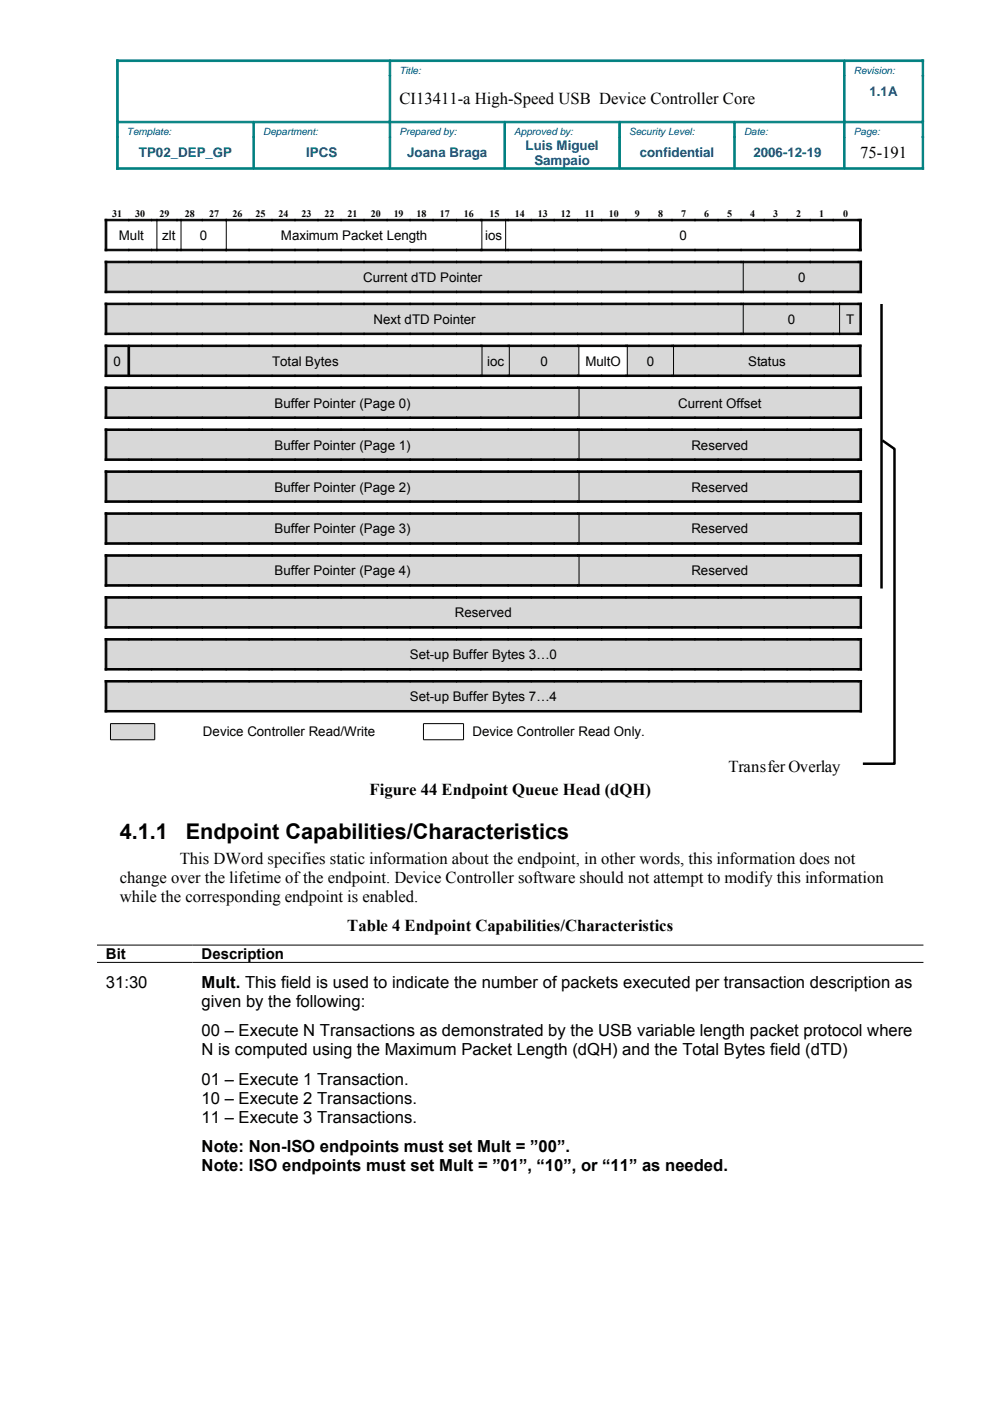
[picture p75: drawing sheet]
<svg xmlns="http://www.w3.org/2000/svg" width="210mm" height="297mm" viewBox="0 0 210 297" stroke-linecap="round" stroke-linejoin="round" font-family="sans-serif">
<defs><g id="words">
<g font-size="4.6">
<text x="25.4" y="177.8">4.1.1</text>
<text x="39.4" y="177.8">Endpoint Capabilities/Characteristics</text>
</g>
<g font-size="3.5">
<text x="84.7" y="22.2">CI13411-a High-Speed USB Device Controller Core</text>
<text x="182.4" y="33.5">75-191</text>
<text x="154.5" y="163.7">Transfer Overlay</text>
<text x="78.4" y="168.5">Figure 44 Endpoint Queue Head (dQH)</text>
<text x="38.1" y="183.1">This DWord specifies static information about the endpoint, in other words, this information does not</text>
<text x="25.4" y="187.2">change over the lifetime ofthe endpoint. Device Controller software should not attempt to modify this information</text>
<text x="25.4" y="191.3">while the corresponding endpoint is enabled.</text>
<text x="73.6" y="197.5">Table 4 Endpoint Capabilities/Characteristics</text>
<text x="22.5" y="209.5">31:30</text>
<text x="42.8" y="209.5">Mult. This field is used to indicate the number of packets executed per transaction description as</text>
<text x="42.8" y="213.5">given by the following:</text>
<text x="42.8" y="219.7">00 – Execute N Transactions as demonstrated by the USB variable length packet protocol where</text>
<text x="42.8" y="223.8">N is computed using the Maximum Packet Length (dQH) and the Total Bytes field (dTD)</text>
<text x="42.8" y="229.9">01 – Execute 1 Transaction.</text>
<text x="42.8" y="234">10 – Execute 2 Transactions.</text>
<text x="42.8" y="238.1">11 – Execute 3 Transactions.</text>
<text x="42.8" y="244.2">Note: Non-ISO endpoints must set Mult = ”00”.</text>
<text x="42.8" y="248.3">Note: ISO endpoints must set Mult = ”01”, “10”, or “11” as needed.</text>
</g>
<g font-size="3.2">
<text x="22.5" y="203.4">Bit</text>
<text x="42.8" y="203.4">Description</text>
</g>
<g font-size="2.8" fill="#004186">
<text x="184.4" y="20.3">1.1A</text>
<text x="29.5" y="33.3">TP02_DEP_GP</text>
<text x="64.9" y="33.3">IPCS</text>
<text x="86.4" y="33.3">Joana Braga</text>
<text x="111.4" y="31.7">Luis Miguel</text>
<text x="113.3" y="35">Sampaio</text>
<text x="135.6" y="33.3">confidential</text>
<text x="159.7" y="33.3">2006-12-19</text>
</g>
<g font-size="2.8">
<text x="25.2" y="50.9">Mult</text>
<text x="34.4" y="50.9">zlt</text>
<text x="42.4" y="50.9">0</text>
<text x="59.5" y="50.9">Maximum Packet Length</text>
<text x="102.9" y="50.9">ios</text>
<text x="144" y="50.9">0</text>
<text x="77" y="59.8">Current dTD Pointer</text>
<text x="169.3" y="59.8">0</text>
<text x="79.2" y="68.7">Next dTD Pointer</text>
<text x="167" y="68.7">0</text>
<text x="179.4" y="68.7">T</text>
<text x="24.1" y="77.5">0</text>
<text x="57.7" y="77.5">Total Bytes</text>
<text x="103.3" y="77.5">ioc</text>
<text x="114.6" y="77.5">0</text>
<text x="124.1" y="77.5">MultO</text>
<text x="137.1" y="77.5">0</text>
<text x="158.6" y="77.5">Status</text>
<text x="58.2" y="86.4">Buffer Pointer (Page 0)</text>
<text x="143.8" y="86.4">Current Offset</text>
<text x="58.2" y="95.3">Buffer Pointer (Page 1)</text>
<text x="146.6" y="95.3">Reserved</text>
<text x="58.2" y="104.2">Buffer Pointer (Page 2)</text>
<text x="146.6" y="104.2">Reserved</text>
<text x="58.2" y="113.1">Buffer Pointer (Page 3)</text>
<text x="146.6" y="113.1">Reserved</text>
<text x="58.2" y="122">Buffer Pointer (Page 4)</text>
<text x="146.6" y="122">Reserved</text>
<text x="96.4" y="130.9">Reserved</text>
<text x="86.9" y="139.8">Set-up Buffer Bytes 3…0</text>
<text x="86.9" y="148.7">Set-up Buffer Bytes 7…4</text>
<text x="43" y="156.1">Device Controller Read/Write</text>
<text x="100.2" y="156.1">Device Controller Read Only.</text>
</g>
<g font-size="2.1" fill="#004186">
<text x="84.7" y="15.6">Title:</text>
<text x="181" y="15.6">Revision:</text>
<text x="26.9" y="28.6">Template:</text>
<text x="55.8" y="28.6">Department:</text>
<text x="84.7" y="28.6">Prepared by:</text>
<text x="109" y="28.6">Approved by:</text>
<text x="133.4" y="28.6">Security Level:</text>
<text x="157.8" y="28.6">Date:</text>
<text x="181" y="28.6">Page:</text>
</g>
<g font-size="2.1">
<text x="23.8" y="46">31</text>
<text x="28.7" y="46">30</text>
<text x="33.8" y="46">29</text>
<text x="39.2" y="46">28</text>
<text x="44.4" y="46">27</text>
<text x="49.3" y="46">26</text>
<text x="54.2" y="46">25</text>
<text x="59.1" y="46">24</text>
<text x="63.9" y="46">23</text>
<text x="68.8" y="46">22</text>
<text x="73.7" y="46">21</text>
<text x="78.6" y="46">20</text>
<text x="83.5" y="46">19</text>
<text x="88.3" y="46">18</text>
<text x="93.2" y="46">17</text>
<text x="98.3" y="46">16</text>
<text x="103.8" y="46">15</text>
<text x="109.1" y="46">14</text>
<text x="114" y="46">13</text>
<text x="118.9" y="46">12</text>
<text x="124" y="46">11</text>
<text x="129.1" y="46">10</text>
<text x="134.6" y="46">9</text>
<text x="139.5" y="46">8</text>
<text x="144.4" y="46">7</text>
<text x="149.3" y="46">6</text>
<text x="154.2" y="46">5</text>
<text x="159.1" y="46">4</text>
<text x="163.9" y="46">3</text>
<text x="168.8" y="46">2</text>
<text x="173.7" y="46">1</text>
<text x="178.8" y="46">0</text>
</g>
</g></defs>
<g fill="#d8d8d8">
<path d="M22.5 55.4h135.1v6.3h-135.1z" fill-rule="evenodd"/>
<path d="M157.6 55.4h24.9v6.3h-24.9z" fill-rule="evenodd"/>
</g>
<path d="M182.5 55.4h11.4v6.3h-11.4z" fill-rule="evenodd" fill="#fff"/>
<g fill="#d8d8d8">
<path d="M22.5 64.3h135.1v6.3h-135.1z" fill-rule="evenodd"/>
<path d="M157.6 64.3h20.4v6.3h-20.4z" fill-rule="evenodd"/>
<path d="M178 64.3h4.5v6.3h-4.5z" fill-rule="evenodd"/>
</g>
<path d="M182.5 64.3h11.4v6.3h-11.4z" fill-rule="evenodd" fill="#fff"/>
<g fill="#d8d8d8">
<path d="M22.5 73.2h4.8v6.3h-4.8z" fill-rule="evenodd"/>
<path d="M27.3 73.2h74.9v6.3h-74.9z" fill-rule="evenodd"/>
<path d="M102.2 73.2h5.8v6.3h-5.8z" fill-rule="evenodd"/>
<path d="M108 73.2h14.7v6.3h-14.7z" fill-rule="evenodd"/>
</g>
<path d="M122.7 73.2h10.3v6.3h-10.3z" fill-rule="evenodd" fill="#fff"/>
<g fill="#d8d8d8">
<path d="M133 73.2h9.8v6.3h-9.8z" fill-rule="evenodd"/>
<path d="M142.8 73.2h39.6v6.3h-39.6z" fill-rule="evenodd"/>
</g>
<path d="M182.4 73.2h11.5v6.3h-11.5z" fill-rule="evenodd" fill="#fff"/>
<g fill="#d8d8d8">
<path d="M22.5 82.1h100.3v6.3h-100.3z" fill-rule="evenodd"/>
<path d="M122.8 82.1h59.7v6.3h-59.7z" fill-rule="evenodd"/>
</g>
<path d="M182.5 82.1h11.4v6.3h-11.4z" fill-rule="evenodd" fill="#fff"/>
<g fill="#d8d8d8">
<path d="M22.5 90.9h100.3v6.4h-100.3z" fill-rule="evenodd"/>
<path d="M122.8 90.9h59.7v6.4h-59.7z" fill-rule="evenodd"/>
</g>
<path d="M182.5 90.9h11.4v6.4h-11.4z" fill-rule="evenodd" fill="#fff"/>
<g fill="#d8d8d8">
<path d="M22.5 99.8h100.3v6.4h-100.3z" fill-rule="evenodd"/>
<path d="M122.8 99.8h59.7v6.4h-59.7z" fill-rule="evenodd"/>
</g>
<path d="M182.5 99.8h11.4v6.4h-11.4z" fill-rule="evenodd" fill="#fff"/>
<g fill="#d8d8d8">
<path d="M22.5 108.7h100.3v6.4h-100.3z" fill-rule="evenodd"/>
<path d="M122.8 108.7h59.7v6.4h-59.7z" fill-rule="evenodd"/>
</g>
<path d="M182.5 108.7h11.4v6.4h-11.4z" fill-rule="evenodd" fill="#fff"/>
<g fill="#d8d8d8">
<path d="M22.5 117.6h100.3v6.4h-100.3z" fill-rule="evenodd"/>
<path d="M122.8 117.6h59.7v6.4h-59.7z" fill-rule="evenodd"/>
</g>
<path d="M182.5 117.6h11.4v6.4h-11.4z" fill-rule="evenodd" fill="#fff"/>
<path d="M22.5 126.5h160v6.4h-160z" fill-rule="evenodd" fill="#d8d8d8"/>
<path d="M182.5 126.5h11.4v6.4h-11.4z" fill-rule="evenodd" fill="#fff"/>
<path d="M22.5 135.4h160v6.3h-160z" fill-rule="evenodd" fill="#d8d8d8"/>
<path d="M182.5 135.4h11.4v6.3h-11.4z" fill-rule="evenodd" fill="#fff"/>
<path d="M22.5 144.3h160v6.3h-160z" fill-rule="evenodd" fill="#d8d8d8"/>
<path d="M182.5 144.3h11.4v6.3h-11.4z" fill-rule="evenodd" fill="#fff"/>
<path d="M23.4 153.4h9.4v3.4h-9.4z" fill-rule="evenodd" fill="#d8d8d8"/>
<g fill="#008080" stroke="#008080" stroke-width=".21">
<path d="M179 12.7h16.8v.4h-16.8z" fill-rule="evenodd"/>
<path d="M24.7 12.7h58v.4h-58z" fill-rule="evenodd"/>
<path d="M82.7 12.7h96.3v.4h-96.3z" fill-rule="evenodd"/>
<path d="M179 25.7h16.5v.3h-16.5z" fill-rule="evenodd"/>
<path d="M53.8 25.7h28.9v.3h-28.9z" fill-rule="evenodd"/>
<path d="M155.7 25.7h23.3v.3h-23.3z" fill-rule="evenodd"/>
<path d="M25.1 25.7h28.7v.3h-28.7z" fill-rule="evenodd"/>
<path d="M82.7 25.7h24.3v.3h-24.3z" fill-rule="evenodd"/>
<path d="M107 25.7h24.4v.3h-24.4z" fill-rule="evenodd"/>
<path d="M131.4 25.7h24.3v.3h-24.3z" fill-rule="evenodd"/>
<path d="M179 35.6h16.8v.3h-16.8z" fill-rule="evenodd"/>
<path d="M24.7 35.6h29.1v.3h-29.1z" fill-rule="evenodd"/>
<path d="M53.8 35.6h28.9v.3h-28.9z" fill-rule="evenodd"/>
<path d="M82.7 35.6h24.3v.3h-24.3z" fill-rule="evenodd"/>
<path d="M107 35.6h24.4v.3h-24.4z" fill-rule="evenodd"/>
<path d="M131.4 35.6h24.3v.3h-24.3z" fill-rule="evenodd"/>
<path d="M155.7 35.6h23.3v.3h-23.3z" fill-rule="evenodd"/>
<path d="M24.7 29.1h.4v6.8h-.4z" fill-rule="evenodd"/>
<path d="M24.7 12.7h.4v13h-.4z" fill-rule="evenodd"/>
<path d="M24.7 25.7h.4v3.4h-.4z" fill-rule="evenodd"/>
<path d="M53.6 26.1h.3v3h-.3z" fill-rule="evenodd"/>
<path d="M53.6 29.1h.3v6.4h-.3z" fill-rule="evenodd"/>
<path d="M82.5 16.1h.3v9.6h-.3z" fill-rule="evenodd"/>
<path d="M82.5 13.1h.3v3h-.3z" fill-rule="evenodd"/>
<path d="M82.5 25.7h.3v3.4h-.3z" fill-rule="evenodd"/>
<path d="M82.5 29.1h.3v6.4h-.3z" fill-rule="evenodd"/>
<path d="M106.9 26.1h.3v3h-.3z" fill-rule="evenodd"/>
<path d="M106.9 29.1h.3v6.4h-.3z" fill-rule="evenodd"/>
<path d="M131.2 26.1h.4v3h-.4z" fill-rule="evenodd"/>
<path d="M131.2 29.1h.4v6.4h-.4z" fill-rule="evenodd"/>
<path d="M155.6 26.1h.3v3h-.3z" fill-rule="evenodd"/>
<path d="M155.6 29.1h.3v6.4h-.3z" fill-rule="evenodd"/>
<path d="M178.9 13.1h.3v3h-.3z" fill-rule="evenodd"/>
<path d="M178.9 16.1h.3v9.6h-.3z" fill-rule="evenodd"/>
<path d="M178.9 25.7h.3v3.4h-.3z" fill-rule="evenodd"/>
<path d="M178.9 29.1h.3v6.4h-.3z" fill-rule="evenodd"/>
<path d="M195.5 29.1h.3v6.8h-.3z" fill-rule="evenodd"/>
<path d="M195.5 16.1h.3v9.6h-.3z" fill-rule="evenodd"/>
<path d="M195.5 12.7h.3v3.4h-.3z" fill-rule="evenodd"/>
<path d="M195.5 25.7h.3v3.4h-.3z" fill-rule="evenodd"/>
</g>
<g fill="#000" stroke="#000" stroke-width=".21">
<path d="M22.3 46.5h5v.3h-5z" fill-rule="evenodd"/>
<path d="M22.3 52.8h5v.4h-5z" fill-rule="evenodd"/>
<path d="M22.3 55.4h5v.3h-5z" fill-rule="evenodd"/>
<path d="M22.3 46.5h.3v6.7h-.3z" fill-rule="evenodd"/>
<path d="M22.3 55.4h.3v6.7h-.3z" fill-rule="evenodd"/>
<path d="M27.3 46.5h4.8v.3h-4.8z" fill-rule="evenodd"/>
<path d="M27.3 52.8h4.8v.4h-4.8z" fill-rule="evenodd"/>
<path d="M27.3 55.4h4.8v.3h-4.8z" fill-rule="evenodd"/>
<path d="M32.1 46.5h1.2v.3h-1.2z" fill-rule="evenodd"/>
<path d="M32.1 52.8h1.2v.4h-1.2z" fill-rule="evenodd"/>
<path d="M32.1 55.4h5.4v.3h-5.4z" fill-rule="evenodd"/>
<path d="M33.3 46.5h4.2v.3h-4.2z" fill-rule="evenodd"/>
<path d="M33.3 52.8h4.2v.4h-4.2z" fill-rule="evenodd"/>
<path d="M37.5 46.5h.9v.3h-.9z" fill-rule="evenodd"/>
<path d="M37.5 52.8h.9v.4h-.9z" fill-rule="evenodd"/>
<path d="M37.5 55.4h5.4v.3h-5.4z" fill-rule="evenodd"/>
<path d="M38.4 46.5h4.5v.3h-4.5z" fill-rule="evenodd"/>
<path d="M38.4 52.8h4.5v.4h-4.5z" fill-rule="evenodd"/>
<path d="M42.9 46.5h5v.3h-5z" fill-rule="evenodd"/>
<path d="M42.9 52.8h5v.4h-5z" fill-rule="evenodd"/>
<path d="M42.9 55.4h5v.3h-5z" fill-rule="evenodd"/>
<path d="M47.9 46.5l.1 .3z" fill-rule="evenodd"/>
<path d="M47.9 52.8l.1 .4z" fill-rule="evenodd"/>
<path d="M47.9 55.4h4.9v.3h-4.9z" fill-rule="evenodd"/>
<path d="M48 46.5h4.8v.3h-4.8z" fill-rule="evenodd"/>
<path d="M48 52.8h4.8v.4h-4.8z" fill-rule="evenodd"/>
<path d="M52.8 46.5h4.9v.3h-4.9z" fill-rule="evenodd"/>
<path d="M52.8 52.8h4.9v.4h-4.9z" fill-rule="evenodd"/>
<path d="M52.8 55.4h4.9v.3h-4.9z" fill-rule="evenodd"/>
<path d="M57.7 46.5h4.8v.3h-4.8z" fill-rule="evenodd"/>
<path d="M57.7 52.8h4.8v.4h-4.8z" fill-rule="evenodd"/>
<path d="M57.7 55.4h4.8v.3h-4.8z" fill-rule="evenodd"/>
<path d="M62.5 46.5h4.9v.3h-4.9z" fill-rule="evenodd"/>
<path d="M62.5 52.8h4.9v.4h-4.9z" fill-rule="evenodd"/>
<path d="M62.5 55.4h4.9v.3h-4.9z" fill-rule="evenodd"/>
<path d="M67.4 46.5h4.9v.3h-4.9z" fill-rule="evenodd"/>
<path d="M67.4 52.8h4.9v.4h-4.9z" fill-rule="evenodd"/>
<path d="M67.4 55.4h4.9v.3h-4.9z" fill-rule="evenodd"/>
<path d="M72.3 46.5h4.9v.3h-4.9z" fill-rule="evenodd"/>
<path d="M72.3 52.8h4.9v.4h-4.9z" fill-rule="evenodd"/>
<path d="M72.3 55.4h4.9v.3h-4.9z" fill-rule="evenodd"/>
<path d="M77.2 46.5h4.9v.3h-4.9z" fill-rule="evenodd"/>
<path d="M77.2 52.8h4.9v.4h-4.9z" fill-rule="evenodd"/>
<path d="M77.2 55.4h4.9v.3h-4.9z" fill-rule="evenodd"/>
<path d="M82.1 46.5h4.9v.3h-4.9z" fill-rule="evenodd"/>
<path d="M82.1 52.8h4.9v.4h-4.9z" fill-rule="evenodd"/>
<path d="M82.1 55.4h4.9v.3h-4.9z" fill-rule="evenodd"/>
<path d="M87 46.5h4.8v.3h-4.8z" fill-rule="evenodd"/>
<path d="M87 52.8h4.8v.4h-4.8z" fill-rule="evenodd"/>
<path d="M87 55.4h4.8v.3h-4.8z" fill-rule="evenodd"/>
<path d="M91.8 46.5h5v.3h-5z" fill-rule="evenodd"/>
<path d="M91.8 52.8h5v.4h-5z" fill-rule="evenodd"/>
<path d="M91.8 55.4h5v.3h-5z" fill-rule="evenodd"/>
<path d="M96.8 46.5h5.2v.3h-5.2z" fill-rule="evenodd"/>
<path d="M96.8 52.8h5.2v.4h-5.2z" fill-rule="evenodd"/>
<path d="M96.8 55.4h5.2v.3h-5.2z" fill-rule="evenodd"/>
<path d="M102 46.5h.2v.3h-.2z" fill-rule="evenodd"/>
<path d="M102 52.8h.2v.4h-.2z" fill-rule="evenodd"/>
<path d="M102 55.4h5.7v.3h-5.7z" fill-rule="evenodd"/>
<path d="M102.2 46.5h5v.3h-5z" fill-rule="evenodd"/>
<path d="M102.2 52.8h5v.4h-5z" fill-rule="evenodd"/>
<path d="M107.2 46.5h.5v.3h-.5z" fill-rule="evenodd"/>
<path d="M107.2 52.8h.5v.4h-.5z" fill-rule="evenodd"/>
<path d="M107.7 46.5h4.9v.3h-4.9z" fill-rule="evenodd"/>
<path d="M107.7 52.8h4.9v.4h-4.9z" fill-rule="evenodd"/>
<path d="M107.7 55.4h4.9v.3h-4.9z" fill-rule="evenodd"/>
<path d="M112.6 46.5h4.9v.3h-4.9z" fill-rule="evenodd"/>
<path d="M112.6 52.8h4.9v.4h-4.9z" fill-rule="evenodd"/>
<path d="M112.6 55.4h4.9v.3h-4.9z" fill-rule="evenodd"/>
<path d="M117.5 46.5h4.9v.3h-4.9z" fill-rule="evenodd"/>
<path d="M117.5 52.8h4.9v.4h-4.9z" fill-rule="evenodd"/>
<path d="M117.5 55.4h4.9v.3h-4.9z" fill-rule="evenodd"/>
<path d="M122.4 46.5h5.2v.3h-5.2z" fill-rule="evenodd"/>
<path d="M122.4 52.8h5.2v.4h-5.2z" fill-rule="evenodd"/>
<path d="M122.4 55.4h5.2v.3h-5.2z" fill-rule="evenodd"/>
<path d="M127.6 46.5h5.1v.3h-5.1z" fill-rule="evenodd"/>
<path d="M127.6 52.8h5.1v.4h-5.1z" fill-rule="evenodd"/>
<path d="M127.6 55.4h5.1v.3h-5.1z" fill-rule="evenodd"/>
<path d="M132.7 46.5h4.9v.3h-4.9z" fill-rule="evenodd"/>
<path d="M132.7 52.8h4.9v.4h-4.9z" fill-rule="evenodd"/>
<path d="M132.7 55.4h4.9v.3h-4.9z" fill-rule="evenodd"/>
<path d="M137.6 46.5h4.9v.3h-4.9z" fill-rule="evenodd"/>
<path d="M137.6 52.8h4.9v.4h-4.9z" fill-rule="evenodd"/>
<path d="M137.6 55.4h4.9v.3h-4.9z" fill-rule="evenodd"/>
<path d="M142.5 46.5h4.9v.3h-4.9z" fill-rule="evenodd"/>
<path d="M142.5 52.8h4.9v.4h-4.9z" fill-rule="evenodd"/>
<path d="M142.5 55.4h4.9v.3h-4.9z" fill-rule="evenodd"/>
<path d="M147.4 46.5h4.9v.3h-4.9z" fill-rule="evenodd"/>
<path d="M147.4 52.8h4.9v.4h-4.9z" fill-rule="evenodd"/>
<path d="M147.4 55.4h4.9v.3h-4.9z" fill-rule="evenodd"/>
<path d="M152.3 46.5h4.8v.3h-4.8z" fill-rule="evenodd"/>
<path d="M152.3 52.8h4.8v.4h-4.8z" fill-rule="evenodd"/>
<path d="M152.3 55.4h4.8v.3h-4.8z" fill-rule="evenodd"/>
<path d="M157.1 46.5h4.9v.3h-4.9z" fill-rule="evenodd"/>
<path d="M157.1 52.8h4.9v.4h-4.9z" fill-rule="evenodd"/>
<path d="M157.1 55.4h.5v.3h-.5z" fill-rule="evenodd"/>
<path d="M157.6 55.4h4.4v.3h-4.4z" fill-rule="evenodd"/>
<path d="M162 46.5h4.9v.3h-4.9z" fill-rule="evenodd"/>
<path d="M162 52.8h4.9v.4h-4.9z" fill-rule="evenodd"/>
<path d="M162 55.4h4.9v.3h-4.9z" fill-rule="evenodd"/>
<path d="M166.9 46.5h4.9v.3h-4.9z" fill-rule="evenodd"/>
<path d="M166.9 52.8h4.9v.4h-4.9z" fill-rule="evenodd"/>
<path d="M166.9 55.4h4.9v.3h-4.9z" fill-rule="evenodd"/>
<path d="M171.8 46.5h4.9v.3h-4.9z" fill-rule="evenodd"/>
<path d="M171.8 52.8h4.9v.4h-4.9z" fill-rule="evenodd"/>
<path d="M171.8 55.4h4.9v.3h-4.9z" fill-rule="evenodd"/>
<path d="M176.7 46.5h5.3v.3h-5.3z" fill-rule="evenodd"/>
<path d="M176.7 52.8h5.3v.4h-5.3z" fill-rule="evenodd"/>
<path d="M176.7 55.4h5.3v.3h-5.3z" fill-rule="evenodd"/>
<path d="M182 46.5h.6v.3h-.6z" fill-rule="evenodd"/>
<path d="M182 52.8h.6v.4h-.6z" fill-rule="evenodd"/>
<path d="M182 55.4h.7v.3h-.7z" fill-rule="evenodd"/>
<path d="M182.2 46.5h.4v6.7h-.4z" fill-rule="evenodd"/>
<path d="M182.3 55.4h.4v6.7h-.4z" fill-rule="evenodd"/>
<path d="M22.3 61.7h5v.4h-5z" fill-rule="evenodd"/>
<path d="M22.3 64.3h5v.3h-5z" fill-rule="evenodd"/>
<path d="M22.3 70.6h5v.3h-5z" fill-rule="evenodd"/>
<path d="M22.3 73.2h5v.3h-5z" fill-rule="evenodd"/>
<path d="M22.3 79.5h5v.3h-5z" fill-rule="evenodd"/>
<path d="M22.3 64.3h.3v6.6h-.3z" fill-rule="evenodd"/>
<path d="M22.3 73.2h.3v6.6h-.3z" fill-rule="evenodd"/>
<path d="M27.1 73.5h.4v6h-.4z" fill-rule="evenodd"/>
<path d="M27.3 61.7h4.8v.4h-4.8z" fill-rule="evenodd"/>
<path d="M27.3 64.3h4.8v.3h-4.8z" fill-rule="evenodd"/>
<path d="M27.3 70.6h4.8v.3h-4.8z" fill-rule="evenodd"/>
<path d="M27.3 73.2h4.8v.3h-4.8z" fill-rule="evenodd"/>
<path d="M27.3 79.5h4.8v.3h-4.8z" fill-rule="evenodd"/>
<path d="M32.1 61.7h5.4v.4h-5.4z" fill-rule="evenodd"/>
<path d="M32.1 64.3h5.4v.3h-5.4z" fill-rule="evenodd"/>
<path d="M32.1 70.6h5.4v.3h-5.4z" fill-rule="evenodd"/>
<path d="M32.1 73.2h5.4v.3h-5.4z" fill-rule="evenodd"/>
<path d="M32.1 79.5h5.4v.3h-5.4z" fill-rule="evenodd"/>
<path d="M37.5 61.7h5.4v.4h-5.4z" fill-rule="evenodd"/>
<path d="M37.5 64.3h5.4v.3h-5.4z" fill-rule="evenodd"/>
<path d="M37.5 70.6h5.4v.3h-5.4z" fill-rule="evenodd"/>
<path d="M37.5 73.2h5.4v.3h-5.4z" fill-rule="evenodd"/>
<path d="M37.5 79.5h5.4v.3h-5.4z" fill-rule="evenodd"/>
<path d="M42.9 61.7h5v.4h-5z" fill-rule="evenodd"/>
<path d="M42.9 64.3h5v.3h-5z" fill-rule="evenodd"/>
<path d="M42.9 70.6h5v.3h-5z" fill-rule="evenodd"/>
<path d="M42.9 73.2h5v.3h-5z" fill-rule="evenodd"/>
<path d="M42.9 79.5h5v.3h-5z" fill-rule="evenodd"/>
<path d="M47.9 61.7h4.9v.4h-4.9z" fill-rule="evenodd"/>
<path d="M47.9 64.3h4.9v.3h-4.9z" fill-rule="evenodd"/>
<path d="M47.9 70.6h4.9v.3h-4.9z" fill-rule="evenodd"/>
<path d="M47.9 73.2h4.9v.3h-4.9z" fill-rule="evenodd"/>
<path d="M47.9 79.5h4.9v.3h-4.9z" fill-rule="evenodd"/>
<path d="M52.8 61.7h4.9v.4h-4.9z" fill-rule="evenodd"/>
<path d="M52.8 64.3h4.9v.3h-4.9z" fill-rule="evenodd"/>
<path d="M52.8 70.6h4.9v.3h-4.9z" fill-rule="evenodd"/>
<path d="M52.8 73.2h4.9v.3h-4.9z" fill-rule="evenodd"/>
<path d="M52.8 79.5h4.9v.3h-4.9z" fill-rule="evenodd"/>
<path d="M57.7 61.7h4.8v.4h-4.8z" fill-rule="evenodd"/>
<path d="M57.7 64.3h4.8v.3h-4.8z" fill-rule="evenodd"/>
<path d="M57.7 70.6h4.8v.3h-4.8z" fill-rule="evenodd"/>
<path d="M57.7 73.2h4.8v.3h-4.8z" fill-rule="evenodd"/>
<path d="M57.7 79.5h4.8v.3h-4.8z" fill-rule="evenodd"/>
<path d="M62.5 61.7h4.9v.4h-4.9z" fill-rule="evenodd"/>
<path d="M62.5 64.3h4.9v.3h-4.9z" fill-rule="evenodd"/>
<path d="M62.5 70.6h4.9v.3h-4.9z" fill-rule="evenodd"/>
<path d="M62.5 73.2h4.9v.3h-4.9z" fill-rule="evenodd"/>
<path d="M62.5 79.5h4.9v.3h-4.9z" fill-rule="evenodd"/>
<path d="M67.4 61.7h4.9v.4h-4.9z" fill-rule="evenodd"/>
<path d="M67.4 64.3h4.9v.3h-4.9z" fill-rule="evenodd"/>
<path d="M67.4 70.6h4.9v.3h-4.9z" fill-rule="evenodd"/>
<path d="M67.4 73.2h4.9v.3h-4.9z" fill-rule="evenodd"/>
<path d="M67.4 79.5h4.9v.3h-4.9z" fill-rule="evenodd"/>
<path d="M72.3 61.7h4.9v.4h-4.9z" fill-rule="evenodd"/>
<path d="M72.3 64.3h4.9v.3h-4.9z" fill-rule="evenodd"/>
<path d="M72.3 70.6h4.9v.3h-4.9z" fill-rule="evenodd"/>
<path d="M72.3 73.2h4.9v.3h-4.9z" fill-rule="evenodd"/>
<path d="M72.3 79.5h4.9v.3h-4.9z" fill-rule="evenodd"/>
<path d="M77.2 61.7h4.9v.4h-4.9z" fill-rule="evenodd"/>
<path d="M77.2 64.3h4.9v.3h-4.9z" fill-rule="evenodd"/>
<path d="M77.2 70.6h4.9v.3h-4.9z" fill-rule="evenodd"/>
<path d="M77.2 73.2h4.9v.3h-4.9z" fill-rule="evenodd"/>
<path d="M77.2 79.5h4.9v.3h-4.9z" fill-rule="evenodd"/>
<path d="M82.1 61.7h4.9v.4h-4.9z" fill-rule="evenodd"/>
<path d="M82.1 64.3h4.9v.3h-4.9z" fill-rule="evenodd"/>
<path d="M82.1 70.6h4.9v.3h-4.9z" fill-rule="evenodd"/>
<path d="M82.1 73.2h4.9v.3h-4.9z" fill-rule="evenodd"/>
<path d="M82.1 79.5h4.9v.3h-4.9z" fill-rule="evenodd"/>
<path d="M87 61.7h4.8v.4h-4.8z" fill-rule="evenodd"/>
<path d="M87 64.3h4.8v.3h-4.8z" fill-rule="evenodd"/>
<path d="M87 70.6h4.8v.3h-4.8z" fill-rule="evenodd"/>
<path d="M87 73.2h4.8v.3h-4.8z" fill-rule="evenodd"/>
<path d="M87 79.5h4.8v.3h-4.8z" fill-rule="evenodd"/>
<path d="M91.8 61.7h5v.4h-5z" fill-rule="evenodd"/>
<path d="M91.8 64.3h5v.3h-5z" fill-rule="evenodd"/>
<path d="M91.8 70.6h5v.3h-5z" fill-rule="evenodd"/>
<path d="M91.8 73.2h5v.3h-5z" fill-rule="evenodd"/>
<path d="M91.8 79.5h5v.3h-5z" fill-rule="evenodd"/>
<path d="M96.8 61.7h5.2v.4h-5.2z" fill-rule="evenodd"/>
<path d="M96.8 64.3h5.2v.3h-5.2z" fill-rule="evenodd"/>
<path d="M96.8 70.6h5.2v.3h-5.2z" fill-rule="evenodd"/>
<path d="M96.8 73.2h5.2v.3h-5.2z" fill-rule="evenodd"/>
<path d="M96.8 79.5h5.2v.3h-5.2z" fill-rule="evenodd"/>
<path d="M102 61.7h5.7v.4h-5.7z" fill-rule="evenodd"/>
<path d="M102 64.3h5.7v.3h-5.7z" fill-rule="evenodd"/>
<path d="M102 70.6h5.7v.3h-5.7z" fill-rule="evenodd"/>
<path d="M102 73.2h.2v.3h-.2z" fill-rule="evenodd"/>
<path d="M102 79.5h.2v.3h-.2z" fill-rule="evenodd"/>
<path d="M102.2 73.2h5.5v.3h-5.5z" fill-rule="evenodd"/>
<path d="M102.2 79.5h5.5v.3h-5.5z" fill-rule="evenodd"/>
<path d="M107.7 61.7h4.9v.4h-4.9z" fill-rule="evenodd"/>
<path d="M107.7 64.3h4.9v.3h-4.9z" fill-rule="evenodd"/>
<path d="M107.7 70.6h4.9v.3h-4.9z" fill-rule="evenodd"/>
<path d="M107.7 73.2h.3v.3h-.3z" fill-rule="evenodd"/>
<path d="M107.7 79.5h.3v.3h-.3z" fill-rule="evenodd"/>
<path d="M108 73.2h4.6v.3h-4.6z" fill-rule="evenodd"/>
<path d="M108 79.5h4.6v.3h-4.6z" fill-rule="evenodd"/>
<path d="M112.6 61.7h4.9v.4h-4.9z" fill-rule="evenodd"/>
<path d="M112.6 64.3h4.9v.3h-4.9z" fill-rule="evenodd"/>
<path d="M112.6 70.6h4.9v.3h-4.9z" fill-rule="evenodd"/>
<path d="M112.6 73.2h4.9v.3h-4.9z" fill-rule="evenodd"/>
<path d="M112.6 79.5h4.9v.3h-4.9z" fill-rule="evenodd"/>
<path d="M117.5 61.7h4.9v.4h-4.9z" fill-rule="evenodd"/>
<path d="M117.5 64.3h4.9v.3h-4.9z" fill-rule="evenodd"/>
<path d="M117.5 70.6h4.9v.3h-4.9z" fill-rule="evenodd"/>
<path d="M117.5 73.2h4.9v.3h-4.9z" fill-rule="evenodd"/>
<path d="M117.5 79.5h4.9v.3h-4.9z" fill-rule="evenodd"/>
<path d="M122.4 61.7h5.2v.4h-5.2z" fill-rule="evenodd"/>
<path d="M122.4 64.3h5.2v.3h-5.2z" fill-rule="evenodd"/>
<path d="M122.4 70.6h5.2v.3h-5.2z" fill-rule="evenodd"/>
<path d="M122.4 73.2h.3v.3h-.3z" fill-rule="evenodd"/>
<path d="M122.4 79.5h.3v.3h-.3z" fill-rule="evenodd"/>
<path d="M122.7 73.2h4.9v.3h-4.9z" fill-rule="evenodd"/>
<path d="M122.7 79.5h4.9v.3h-4.9z" fill-rule="evenodd"/>
<path d="M127.6 61.7h5.1v.4h-5.1z" fill-rule="evenodd"/>
<path d="M127.6 64.3h5.1v.3h-5.1z" fill-rule="evenodd"/>
<path d="M127.6 70.6h5.1v.3h-5.1z" fill-rule="evenodd"/>
<path d="M127.6 73.2h5.1v.3h-5.1z" fill-rule="evenodd"/>
<path d="M127.6 79.5h5.1v.3h-5.1z" fill-rule="evenodd"/>
<path d="M132.7 61.7h4.9v.4h-4.9z" fill-rule="evenodd"/>
<path d="M132.7 64.3h4.9v.3h-4.9z" fill-rule="evenodd"/>
<path d="M132.7 70.6h4.9v.3h-4.9z" fill-rule="evenodd"/>
<path d="M132.7 73.2h.3v.3h-.3z" fill-rule="evenodd"/>
<path d="M132.7 79.5h.3v.3h-.3z" fill-rule="evenodd"/>
<path d="M133 73.2h4.6v.3h-4.6z" fill-rule="evenodd"/>
<path d="M133 79.5h4.6v.3h-4.6z" fill-rule="evenodd"/>
<path d="M137.6 61.7h4.9v.4h-4.9z" fill-rule="evenodd"/>
<path d="M137.6 64.3h4.9v.3h-4.9z" fill-rule="evenodd"/>
<path d="M137.6 70.6h4.9v.3h-4.9z" fill-rule="evenodd"/>
<path d="M137.6 73.2h4.9v.3h-4.9z" fill-rule="evenodd"/>
<path d="M137.6 79.5h4.9v.3h-4.9z" fill-rule="evenodd"/>
<path d="M142.5 61.7h4.9v.4h-4.9z" fill-rule="evenodd"/>
<path d="M142.5 64.3h4.9v.3h-4.9z" fill-rule="evenodd"/>
<path d="M142.5 70.6h4.9v.3h-4.9z" fill-rule="evenodd"/>
<path d="M142.5 73.2h.3v.3h-.3z" fill-rule="evenodd"/>
<path d="M142.5 79.5h.3v.3h-.3z" fill-rule="evenodd"/>
<path d="M142.8 73.2h4.6v.3h-4.6z" fill-rule="evenodd"/>
<path d="M142.8 79.5h4.6v.3h-4.6z" fill-rule="evenodd"/>
<path d="M147.4 61.7h4.9v.4h-4.9z" fill-rule="evenodd"/>
<path d="M147.4 64.3h4.9v.3h-4.9z" fill-rule="evenodd"/>
<path d="M147.4 70.6h4.9v.3h-4.9z" fill-rule="evenodd"/>
<path d="M147.4 73.2h4.9v.3h-4.9z" fill-rule="evenodd"/>
<path d="M147.4 79.5h4.9v.3h-4.9z" fill-rule="evenodd"/>
<path d="M152.3 61.7h4.8v.4h-4.8z" fill-rule="evenodd"/>
<path d="M152.3 64.3h4.8v.3h-4.8z" fill-rule="evenodd"/>
<path d="M152.3 70.6h4.8v.3h-4.8z" fill-rule="evenodd"/>
<path d="M152.3 73.2h4.8v.3h-4.8z" fill-rule="evenodd"/>
<path d="M152.3 79.5h4.8v.3h-4.8z" fill-rule="evenodd"/>
<path d="M157.1 61.7h.5v.4h-.5z" fill-rule="evenodd"/>
<path d="M157.1 64.3h.5v.3h-.5z" fill-rule="evenodd"/>
<path d="M157.1 70.6h.5v.3h-.5z" fill-rule="evenodd"/>
<path d="M157.1 73.2h4.9v.3h-4.9z" fill-rule="evenodd"/>
<path d="M157.1 79.5h4.9v.3h-4.9z" fill-rule="evenodd"/>
<path d="M157.6 61.7h4.4v.4h-4.4z" fill-rule="evenodd"/>
<path d="M157.6 64.3h4.4v.3h-4.4z" fill-rule="evenodd"/>
<path d="M157.6 70.6h4.4v.3h-4.4z" fill-rule="evenodd"/>
<path d="M162 61.7h4.9v.4h-4.9z" fill-rule="evenodd"/>
<path d="M162 64.3h4.9v.3h-4.9z" fill-rule="evenodd"/>
<path d="M162 70.6h4.9v.3h-4.9z" fill-rule="evenodd"/>
<path d="M162 73.2h4.9v.3h-4.9z" fill-rule="evenodd"/>
<path d="M162 79.5h4.9v.3h-4.9z" fill-rule="evenodd"/>
<path d="M166.9 61.7h4.9v.4h-4.9z" fill-rule="evenodd"/>
<path d="M166.9 64.3h4.9v.3h-4.9z" fill-rule="evenodd"/>
<path d="M166.9 70.6h4.9v.3h-4.9z" fill-rule="evenodd"/>
<path d="M166.9 73.2h4.9v.3h-4.9z" fill-rule="evenodd"/>
<path d="M166.9 79.5h4.9v.3h-4.9z" fill-rule="evenodd"/>
<path d="M171.8 61.7h4.9v.4h-4.9z" fill-rule="evenodd"/>
<path d="M171.8 64.3h4.9v.3h-4.9z" fill-rule="evenodd"/>
<path d="M171.8 70.6h4.9v.3h-4.9z" fill-rule="evenodd"/>
<path d="M171.8 73.2h4.9v.3h-4.9z" fill-rule="evenodd"/>
<path d="M171.8 79.5h4.9v.3h-4.9z" fill-rule="evenodd"/>
<path d="M176.7 61.7h5.3v.4h-5.3z" fill-rule="evenodd"/>
<path d="M176.7 64.3h1.3v.3h-1.3z" fill-rule="evenodd"/>
<path d="M176.7 70.6h1.3v.3h-1.3z" fill-rule="evenodd"/>
<path d="M176.7 73.2h5.3v.3h-5.3z" fill-rule="evenodd"/>
<path d="M176.7 79.5h5.3v.3h-5.3z" fill-rule="evenodd"/>
<path d="M178 64.3h4v.3h-4z" fill-rule="evenodd"/>
<path d="M178 70.6h4v.3h-4z" fill-rule="evenodd"/>
<path d="M182 61.7h.7v.4h-.7z" fill-rule="evenodd"/>
<path d="M182 64.3h.6v.3h-.6z" fill-rule="evenodd"/>
<path d="M182 70.6h.6v.3h-.6z" fill-rule="evenodd"/>
<path d="M182 73.2h.6v.3h-.6z" fill-rule="evenodd"/>
<path d="M182 79.5h.6v.3h-.6z" fill-rule="evenodd"/>
<path d="M182.2 73.2h.4v6.6h-.4z" fill-rule="evenodd"/>
<path d="M182.3 64.3h.3v6.6h-.3z" fill-rule="evenodd"/>
<path d="M22.3 82.1h5v.3h-5z" fill-rule="evenodd"/>
<path d="M22.3 88.4h5v.3h-5z" fill-rule="evenodd"/>
<path d="M22.3 90.9h5v.4h-5z" fill-rule="evenodd"/>
<path d="M22.3 97.3h5v.3h-5z" fill-rule="evenodd"/>
<path d="M22.3 99.8h5v.4h-5z" fill-rule="evenodd"/>
<path d="M22.3 82.1h.3v6.6h-.3z" fill-rule="evenodd"/>
<path d="M22.3 90.9h.3v6.7h-.3z" fill-rule="evenodd"/>
<path d="M22.3 99.8h.3v6.7h-.3z" fill-rule="evenodd"/>
<path d="M27.3 82.1h4.8v.3h-4.8z" fill-rule="evenodd"/>
<path d="M27.3 88.4h4.8v.3h-4.8z" fill-rule="evenodd"/>
<path d="M27.3 90.9h4.8v.4h-4.8z" fill-rule="evenodd"/>
<path d="M27.3 97.3h4.8v.3h-4.8z" fill-rule="evenodd"/>
<path d="M27.3 99.8h4.8v.4h-4.8z" fill-rule="evenodd"/>
<path d="M32.1 82.1h5.4v.3h-5.4z" fill-rule="evenodd"/>
<path d="M32.1 88.4h5.4v.3h-5.4z" fill-rule="evenodd"/>
<path d="M32.1 90.9h5.4v.4h-5.4z" fill-rule="evenodd"/>
<path d="M32.1 97.3h5.4v.3h-5.4z" fill-rule="evenodd"/>
<path d="M32.1 99.8h5.4v.4h-5.4z" fill-rule="evenodd"/>
<path d="M37.5 82.1h5.4v.3h-5.4z" fill-rule="evenodd"/>
<path d="M37.5 88.4h5.4v.3h-5.4z" fill-rule="evenodd"/>
<path d="M37.5 90.9h5.4v.4h-5.4z" fill-rule="evenodd"/>
<path d="M37.5 97.3h5.4v.3h-5.4z" fill-rule="evenodd"/>
<path d="M37.5 99.8h5.4v.4h-5.4z" fill-rule="evenodd"/>
<path d="M42.9 82.1h5v.3h-5z" fill-rule="evenodd"/>
<path d="M42.9 88.4h5v.3h-5z" fill-rule="evenodd"/>
<path d="M42.9 90.9h5v.4h-5z" fill-rule="evenodd"/>
<path d="M42.9 97.3h5v.3h-5z" fill-rule="evenodd"/>
<path d="M42.9 99.8h5v.4h-5z" fill-rule="evenodd"/>
<path d="M47.9 82.1h4.9v.3h-4.9z" fill-rule="evenodd"/>
<path d="M47.9 88.4h4.9v.3h-4.9z" fill-rule="evenodd"/>
<path d="M47.9 90.9h4.9v.4h-4.9z" fill-rule="evenodd"/>
<path d="M47.9 97.3h4.9v.3h-4.9z" fill-rule="evenodd"/>
<path d="M47.9 99.8h4.9v.4h-4.9z" fill-rule="evenodd"/>
<path d="M52.8 82.1h4.9v.3h-4.9z" fill-rule="evenodd"/>
<path d="M52.8 88.4h4.9v.3h-4.9z" fill-rule="evenodd"/>
<path d="M52.8 90.9h4.9v.4h-4.9z" fill-rule="evenodd"/>
<path d="M52.8 97.3h4.9v.3h-4.9z" fill-rule="evenodd"/>
<path d="M52.8 99.8h4.9v.4h-4.9z" fill-rule="evenodd"/>
<path d="M57.7 82.1h4.8v.3h-4.8z" fill-rule="evenodd"/>
<path d="M57.7 88.4h4.8v.3h-4.8z" fill-rule="evenodd"/>
<path d="M57.7 90.9h4.8v.4h-4.8z" fill-rule="evenodd"/>
<path d="M57.7 97.3h4.8v.3h-4.8z" fill-rule="evenodd"/>
<path d="M57.7 99.8h4.8v.4h-4.8z" fill-rule="evenodd"/>
<path d="M62.5 82.1h4.9v.3h-4.9z" fill-rule="evenodd"/>
<path d="M62.5 88.4h4.9v.3h-4.9z" fill-rule="evenodd"/>
<path d="M62.5 90.9h4.9v.4h-4.9z" fill-rule="evenodd"/>
<path d="M62.5 97.3h4.9v.3h-4.9z" fill-rule="evenodd"/>
<path d="M62.5 99.8h4.9v.4h-4.9z" fill-rule="evenodd"/>
<path d="M67.4 82.1h4.9v.3h-4.9z" fill-rule="evenodd"/>
<path d="M67.4 88.4h4.9v.3h-4.9z" fill-rule="evenodd"/>
<path d="M67.4 90.9h4.9v.4h-4.9z" fill-rule="evenodd"/>
<path d="M67.4 97.3h4.9v.3h-4.9z" fill-rule="evenodd"/>
<path d="M67.4 99.8h4.9v.4h-4.9z" fill-rule="evenodd"/>
<path d="M72.3 82.1h4.9v.3h-4.9z" fill-rule="evenodd"/>
<path d="M72.3 88.4h4.9v.3h-4.9z" fill-rule="evenodd"/>
<path d="M72.3 90.9h4.9v.4h-4.9z" fill-rule="evenodd"/>
<path d="M72.3 97.3h4.9v.3h-4.9z" fill-rule="evenodd"/>
<path d="M72.3 99.8h4.9v.4h-4.9z" fill-rule="evenodd"/>
<path d="M77.2 82.1h4.9v.3h-4.9z" fill-rule="evenodd"/>
<path d="M77.2 88.4h4.9v.3h-4.9z" fill-rule="evenodd"/>
<path d="M77.2 90.9h4.9v.4h-4.9z" fill-rule="evenodd"/>
<path d="M77.2 97.3h4.9v.3h-4.9z" fill-rule="evenodd"/>
<path d="M77.2 99.8h4.9v.4h-4.9z" fill-rule="evenodd"/>
<path d="M82.1 82.1h4.9v.3h-4.9z" fill-rule="evenodd"/>
<path d="M82.1 88.4h4.9v.3h-4.9z" fill-rule="evenodd"/>
<path d="M82.1 90.9h4.9v.4h-4.9z" fill-rule="evenodd"/>
<path d="M82.1 97.3h4.9v.3h-4.9z" fill-rule="evenodd"/>
<path d="M82.1 99.8h4.9v.4h-4.9z" fill-rule="evenodd"/>
<path d="M87 82.1h4.8v.3h-4.8z" fill-rule="evenodd"/>
<path d="M87 88.4h4.8v.3h-4.8z" fill-rule="evenodd"/>
<path d="M87 90.9h4.8v.4h-4.8z" fill-rule="evenodd"/>
<path d="M87 97.3h4.8v.3h-4.8z" fill-rule="evenodd"/>
<path d="M87 99.8h4.8v.4h-4.8z" fill-rule="evenodd"/>
<path d="M91.8 82.1h5v.3h-5z" fill-rule="evenodd"/>
<path d="M91.8 88.4h5v.3h-5z" fill-rule="evenodd"/>
<path d="M91.8 90.9h5v.4h-5z" fill-rule="evenodd"/>
<path d="M91.8 97.3h5v.3h-5z" fill-rule="evenodd"/>
<path d="M91.8 99.8h5v.4h-5z" fill-rule="evenodd"/>
<path d="M96.8 82.1h5.2v.3h-5.2z" fill-rule="evenodd"/>
<path d="M96.8 88.4h5.2v.3h-5.2z" fill-rule="evenodd"/>
<path d="M96.8 90.9h5.2v.4h-5.2z" fill-rule="evenodd"/>
<path d="M96.8 97.3h5.2v.3h-5.2z" fill-rule="evenodd"/>
<path d="M96.8 99.8h5.2v.4h-5.2z" fill-rule="evenodd"/>
<path d="M102 82.1h5.7v.3h-5.7z" fill-rule="evenodd"/>
<path d="M102 88.4h5.7v.3h-5.7z" fill-rule="evenodd"/>
<path d="M102 90.9h5.7v.4h-5.7z" fill-rule="evenodd"/>
<path d="M102 97.3h5.7v.3h-5.7z" fill-rule="evenodd"/>
<path d="M102 99.8h5.7v.4h-5.7z" fill-rule="evenodd"/>
<path d="M107.7 82.1h4.9v.3h-4.9z" fill-rule="evenodd"/>
<path d="M107.7 88.4h4.9v.3h-4.9z" fill-rule="evenodd"/>
<path d="M107.7 90.9h4.9v.4h-4.9z" fill-rule="evenodd"/>
<path d="M107.7 97.3h4.9v.3h-4.9z" fill-rule="evenodd"/>
<path d="M107.7 99.8h4.9v.4h-4.9z" fill-rule="evenodd"/>
<path d="M112.6 82.1h4.9v.3h-4.9z" fill-rule="evenodd"/>
<path d="M112.6 88.4h4.9v.3h-4.9z" fill-rule="evenodd"/>
<path d="M112.6 90.9h4.9v.4h-4.9z" fill-rule="evenodd"/>
<path d="M112.6 97.3h4.9v.3h-4.9z" fill-rule="evenodd"/>
<path d="M112.6 99.8h4.9v.4h-4.9z" fill-rule="evenodd"/>
<path d="M117.5 82.1h4.9v.3h-4.9z" fill-rule="evenodd"/>
<path d="M117.5 88.4h4.9v.3h-4.9z" fill-rule="evenodd"/>
<path d="M117.5 90.9h4.9v.4h-4.9z" fill-rule="evenodd"/>
<path d="M117.5 97.3h4.9v.3h-4.9z" fill-rule="evenodd"/>
<path d="M117.5 99.8h4.9v.4h-4.9z" fill-rule="evenodd"/>
<path d="M122.4 82.1h.4v.3h-.4z" fill-rule="evenodd"/>
<path d="M122.4 88.4h.4v.3h-.4z" fill-rule="evenodd"/>
<path d="M122.4 90.9h.4v.4h-.4z" fill-rule="evenodd"/>
<path d="M122.4 97.3h.4v.3h-.4z" fill-rule="evenodd"/>
<path d="M122.4 99.8h.4v.4h-.4z" fill-rule="evenodd"/>
<path d="M122.8 82.1h4.8v.3h-4.8z" fill-rule="evenodd"/>
<path d="M122.8 88.4h4.8v.3h-4.8z" fill-rule="evenodd"/>
<path d="M122.8 90.9h4.8v.4h-4.8z" fill-rule="evenodd"/>
<path d="M122.8 97.3h4.8v.3h-4.8z" fill-rule="evenodd"/>
<path d="M122.8 99.8h4.8v.4h-4.8z" fill-rule="evenodd"/>
<path d="M127.6 82.1h5.1v.3h-5.1z" fill-rule="evenodd"/>
<path d="M127.6 88.4h5.1v.3h-5.1z" fill-rule="evenodd"/>
<path d="M127.6 90.9h5.1v.4h-5.1z" fill-rule="evenodd"/>
<path d="M127.6 97.3h5.1v.3h-5.1z" fill-rule="evenodd"/>
<path d="M127.6 99.8h5.1v.4h-5.1z" fill-rule="evenodd"/>
<path d="M132.7 82.1h4.9v.3h-4.9z" fill-rule="evenodd"/>
<path d="M132.7 88.4h4.9v.3h-4.9z" fill-rule="evenodd"/>
<path d="M132.7 90.9h4.9v.4h-4.9z" fill-rule="evenodd"/>
<path d="M132.7 97.3h4.9v.3h-4.9z" fill-rule="evenodd"/>
<path d="M132.7 99.8h4.9v.4h-4.9z" fill-rule="evenodd"/>
<path d="M137.6 82.1h4.9v.3h-4.9z" fill-rule="evenodd"/>
<path d="M137.6 88.4h4.9v.3h-4.9z" fill-rule="evenodd"/>
<path d="M137.6 90.9h4.9v.4h-4.9z" fill-rule="evenodd"/>
<path d="M137.6 97.3h4.9v.3h-4.9z" fill-rule="evenodd"/>
<path d="M137.6 99.8h4.9v.4h-4.9z" fill-rule="evenodd"/>
<path d="M142.5 82.1h4.9v.3h-4.9z" fill-rule="evenodd"/>
<path d="M142.5 88.4h4.9v.3h-4.9z" fill-rule="evenodd"/>
<path d="M142.5 90.9h4.9v.4h-4.9z" fill-rule="evenodd"/>
<path d="M142.5 97.3h4.9v.3h-4.9z" fill-rule="evenodd"/>
<path d="M142.5 99.8h4.9v.4h-4.9z" fill-rule="evenodd"/>
<path d="M147.4 82.1h4.9v.3h-4.9z" fill-rule="evenodd"/>
<path d="M147.4 88.4h4.9v.3h-4.9z" fill-rule="evenodd"/>
<path d="M147.4 90.9h4.9v.4h-4.9z" fill-rule="evenodd"/>
<path d="M147.4 97.3h4.9v.3h-4.9z" fill-rule="evenodd"/>
<path d="M147.4 99.8h4.9v.4h-4.9z" fill-rule="evenodd"/>
<path d="M152.3 82.1h4.8v.3h-4.8z" fill-rule="evenodd"/>
<path d="M152.3 88.4h4.8v.3h-4.8z" fill-rule="evenodd"/>
<path d="M152.3 90.9h4.8v.4h-4.8z" fill-rule="evenodd"/>
<path d="M152.3 97.3h4.8v.3h-4.8z" fill-rule="evenodd"/>
<path d="M152.3 99.8h4.8v.4h-4.8z" fill-rule="evenodd"/>
<path d="M157.1 82.1h4.9v.3h-4.9z" fill-rule="evenodd"/>
<path d="M157.1 88.4h4.9v.3h-4.9z" fill-rule="evenodd"/>
<path d="M157.1 90.9h4.9v.4h-4.9z" fill-rule="evenodd"/>
<path d="M157.1 97.3h4.9v.3h-4.9z" fill-rule="evenodd"/>
<path d="M157.1 99.8h4.9v.4h-4.9z" fill-rule="evenodd"/>
<path d="M162 82.1h4.9v.3h-4.9z" fill-rule="evenodd"/>
<path d="M162 88.4h4.9v.3h-4.9z" fill-rule="evenodd"/>
<path d="M162 90.9h4.9v.4h-4.9z" fill-rule="evenodd"/>
<path d="M162 97.3h4.9v.3h-4.9z" fill-rule="evenodd"/>
<path d="M162 99.8h4.9v.4h-4.9z" fill-rule="evenodd"/>
<path d="M166.9 82.1h4.9v.3h-4.9z" fill-rule="evenodd"/>
<path d="M166.9 88.4h4.9v.3h-4.9z" fill-rule="evenodd"/>
<path d="M166.9 90.9h4.9v.4h-4.9z" fill-rule="evenodd"/>
<path d="M166.9 97.3h4.9v.3h-4.9z" fill-rule="evenodd"/>
<path d="M166.9 99.8h4.9v.4h-4.9z" fill-rule="evenodd"/>
<path d="M171.8 82.1h4.9v.3h-4.9z" fill-rule="evenodd"/>
<path d="M171.8 88.4h4.9v.3h-4.9z" fill-rule="evenodd"/>
<path d="M171.8 90.9h4.9v.4h-4.9z" fill-rule="evenodd"/>
<path d="M171.8 97.3h4.9v.3h-4.9z" fill-rule="evenodd"/>
<path d="M171.8 99.8h4.9v.4h-4.9z" fill-rule="evenodd"/>
<path d="M176.7 82.1h5.3v.3h-5.3z" fill-rule="evenodd"/>
<path d="M176.7 88.4h5.3v.3h-5.3z" fill-rule="evenodd"/>
<path d="M176.7 90.9h5.3v.4h-5.3z" fill-rule="evenodd"/>
<path d="M176.7 97.3h5.3v.3h-5.3z" fill-rule="evenodd"/>
<path d="M176.7 99.8h5.3v.4h-5.3z" fill-rule="evenodd"/>
<path d="M182 82.1h.7v.3h-.7z" fill-rule="evenodd"/>
<path d="M182 88.4h.7v.3h-.7z" fill-rule="evenodd"/>
<path d="M182 90.9h.7v.4h-.7z" fill-rule="evenodd"/>
<path d="M182 97.3h.7v.3h-.7z" fill-rule="evenodd"/>
<path d="M182 99.8h.7v.4h-.7z" fill-rule="evenodd"/>
<path d="M182.3 82.1h.4v6.6h-.4z" fill-rule="evenodd"/>
<path d="M182.3 90.9h.4v6.7h-.4z" fill-rule="evenodd"/>
<path d="M182.3 99.8h.4v6.7h-.4z" fill-rule="evenodd"/>
<path d="M22.3 106.2h5v.3h-5z" fill-rule="evenodd"/>
<path d="M22.3 108.7h5v.3h-5z" fill-rule="evenodd"/>
<path d="M22.3 115.1h5v.3h-5z" fill-rule="evenodd"/>
<path d="M22.3 117.6h5v.3h-5z" fill-rule="evenodd"/>
<path d="M22.3 108.7h.3v6.7h-.3z" fill-rule="evenodd"/>
<path d="M22.3 117.6h.3v6.7h-.3z" fill-rule="evenodd"/>
<path d="M27.3 106.2h4.8v.3h-4.8z" fill-rule="evenodd"/>
<path d="M27.3 108.7h4.8v.3h-4.8z" fill-rule="evenodd"/>
<path d="M27.3 115.1h4.8v.3h-4.8z" fill-rule="evenodd"/>
<path d="M27.3 117.6h4.8v.3h-4.8z" fill-rule="evenodd"/>
<path d="M32.1 106.2h5.4v.3h-5.4z" fill-rule="evenodd"/>
<path d="M32.1 108.7h5.4v.3h-5.4z" fill-rule="evenodd"/>
<path d="M32.1 115.1h5.4v.3h-5.4z" fill-rule="evenodd"/>
<path d="M32.1 117.6h5.4v.3h-5.4z" fill-rule="evenodd"/>
<path d="M37.5 106.2h5.4v.3h-5.4z" fill-rule="evenodd"/>
<path d="M37.5 108.7h5.4v.3h-5.4z" fill-rule="evenodd"/>
<path d="M37.5 115.1h5.4v.3h-5.4z" fill-rule="evenodd"/>
<path d="M37.5 117.6h5.4v.3h-5.4z" fill-rule="evenodd"/>
<path d="M42.9 106.2h5v.3h-5z" fill-rule="evenodd"/>
<path d="M42.9 108.7h5v.3h-5z" fill-rule="evenodd"/>
<path d="M42.9 115.1h5v.3h-5z" fill-rule="evenodd"/>
<path d="M42.9 117.6h5v.3h-5z" fill-rule="evenodd"/>
<path d="M47.9 106.2h4.9v.3h-4.9z" fill-rule="evenodd"/>
<path d="M47.9 108.7h4.9v.3h-4.9z" fill-rule="evenodd"/>
<path d="M47.9 115.1h4.9v.3h-4.9z" fill-rule="evenodd"/>
<path d="M47.9 117.6h4.9v.3h-4.9z" fill-rule="evenodd"/>
<path d="M52.8 106.2h4.9v.3h-4.9z" fill-rule="evenodd"/>
<path d="M52.8 108.7h4.9v.3h-4.9z" fill-rule="evenodd"/>
<path d="M52.8 115.1h4.9v.3h-4.9z" fill-rule="evenodd"/>
<path d="M52.8 117.6h4.9v.3h-4.9z" fill-rule="evenodd"/>
<path d="M57.7 106.2h4.8v.3h-4.8z" fill-rule="evenodd"/>
<path d="M57.7 108.7h4.8v.3h-4.8z" fill-rule="evenodd"/>
<path d="M57.7 115.1h4.8v.3h-4.8z" fill-rule="evenodd"/>
<path d="M57.7 117.6h4.8v.3h-4.8z" fill-rule="evenodd"/>
<path d="M62.5 106.2h4.9v.3h-4.9z" fill-rule="evenodd"/>
<path d="M62.5 108.7h4.9v.3h-4.9z" fill-rule="evenodd"/>
<path d="M62.5 115.1h4.9v.3h-4.9z" fill-rule="evenodd"/>
<path d="M62.5 117.6h4.9v.3h-4.9z" fill-rule="evenodd"/>
<path d="M67.4 106.2h4.9v.3h-4.9z" fill-rule="evenodd"/>
<path d="M67.4 108.7h4.9v.3h-4.9z" fill-rule="evenodd"/>
<path d="M67.4 115.1h4.9v.3h-4.9z" fill-rule="evenodd"/>
<path d="M67.4 117.6h4.9v.3h-4.9z" fill-rule="evenodd"/>
<path d="M72.3 106.2h4.9v.3h-4.9z" fill-rule="evenodd"/>
<path d="M72.3 108.7h4.9v.3h-4.9z" fill-rule="evenodd"/>
<path d="M72.3 115.1h4.9v.3h-4.9z" fill-rule="evenodd"/>
<path d="M72.3 117.6h4.9v.3h-4.9z" fill-rule="evenodd"/>
<path d="M77.2 106.2h4.9v.3h-4.9z" fill-rule="evenodd"/>
<path d="M77.2 108.7h4.9v.3h-4.9z" fill-rule="evenodd"/>
<path d="M77.2 115.1h4.9v.3h-4.9z" fill-rule="evenodd"/>
<path d="M77.2 117.6h4.9v.3h-4.9z" fill-rule="evenodd"/>
<path d="M82.1 106.2h4.9v.3h-4.9z" fill-rule="evenodd"/>
<path d="M82.1 108.7h4.9v.3h-4.9z" fill-rule="evenodd"/>
<path d="M82.1 115.1h4.9v.3h-4.9z" fill-rule="evenodd"/>
<path d="M82.1 117.6h4.9v.3h-4.9z" fill-rule="evenodd"/>
<path d="M87 106.2h4.8v.3h-4.8z" fill-rule="evenodd"/>
<path d="M87 108.7h4.8v.3h-4.8z" fill-rule="evenodd"/>
<path d="M87 115.1h4.8v.3h-4.8z" fill-rule="evenodd"/>
<path d="M87 117.6h4.8v.3h-4.8z" fill-rule="evenodd"/>
<path d="M91.8 106.2h5v.3h-5z" fill-rule="evenodd"/>
<path d="M91.8 108.7h5v.3h-5z" fill-rule="evenodd"/>
<path d="M91.8 115.1h5v.3h-5z" fill-rule="evenodd"/>
<path d="M91.8 117.6h5v.3h-5z" fill-rule="evenodd"/>
<path d="M96.8 106.2h5.2v.3h-5.2z" fill-rule="evenodd"/>
<path d="M96.8 108.7h5.2v.3h-5.2z" fill-rule="evenodd"/>
<path d="M96.8 115.1h5.2v.3h-5.2z" fill-rule="evenodd"/>
<path d="M96.8 117.6h5.2v.3h-5.2z" fill-rule="evenodd"/>
<path d="M102 106.2h5.7v.3h-5.7z" fill-rule="evenodd"/>
<path d="M102 108.7h5.7v.3h-5.7z" fill-rule="evenodd"/>
<path d="M102 115.1h5.7v.3h-5.7z" fill-rule="evenodd"/>
<path d="M102 117.6h5.7v.3h-5.7z" fill-rule="evenodd"/>
<path d="M107.7 106.2h4.9v.3h-4.9z" fill-rule="evenodd"/>
<path d="M107.7 108.7h4.9v.3h-4.9z" fill-rule="evenodd"/>
<path d="M107.7 115.1h4.9v.3h-4.9z" fill-rule="evenodd"/>
<path d="M107.7 117.6h4.9v.3h-4.9z" fill-rule="evenodd"/>
<path d="M112.6 106.2h4.9v.3h-4.9z" fill-rule="evenodd"/>
<path d="M112.6 108.7h4.9v.3h-4.9z" fill-rule="evenodd"/>
<path d="M112.6 115.1h4.9v.3h-4.9z" fill-rule="evenodd"/>
<path d="M112.6 117.6h4.9v.3h-4.9z" fill-rule="evenodd"/>
<path d="M117.5 106.2h4.9v.3h-4.9z" fill-rule="evenodd"/>
<path d="M117.5 108.7h4.9v.3h-4.9z" fill-rule="evenodd"/>
<path d="M117.5 115.1h4.9v.3h-4.9z" fill-rule="evenodd"/>
<path d="M117.5 117.6h4.9v.3h-4.9z" fill-rule="evenodd"/>
<path d="M122.4 106.2h.4v.3h-.4z" fill-rule="evenodd"/>
<path d="M122.4 108.7h.4v.3h-.4z" fill-rule="evenodd"/>
<path d="M122.4 115.1h.4v.3h-.4z" fill-rule="evenodd"/>
<path d="M122.4 117.6h.4v.3h-.4z" fill-rule="evenodd"/>
<path d="M122.8 106.2h4.8v.3h-4.8z" fill-rule="evenodd"/>
<path d="M122.8 108.7h4.8v.3h-4.8z" fill-rule="evenodd"/>
<path d="M122.8 115.1h4.8v.3h-4.8z" fill-rule="evenodd"/>
<path d="M122.8 117.6h4.8v.3h-4.8z" fill-rule="evenodd"/>
<path d="M127.6 106.2h5.1v.3h-5.1z" fill-rule="evenodd"/>
<path d="M127.6 108.7h5.1v.3h-5.1z" fill-rule="evenodd"/>
<path d="M127.6 115.1h5.1v.3h-5.1z" fill-rule="evenodd"/>
<path d="M127.6 117.6h5.1v.3h-5.1z" fill-rule="evenodd"/>
<path d="M132.7 106.2h4.9v.3h-4.9z" fill-rule="evenodd"/>
<path d="M132.7 108.7h4.9v.3h-4.9z" fill-rule="evenodd"/>
<path d="M132.7 115.1h4.9v.3h-4.9z" fill-rule="evenodd"/>
<path d="M132.7 117.6h4.9v.3h-4.9z" fill-rule="evenodd"/>
<path d="M137.6 106.2h4.9v.3h-4.9z" fill-rule="evenodd"/>
<path d="M137.6 108.7h4.9v.3h-4.9z" fill-rule="evenodd"/>
<path d="M137.6 115.1h4.9v.3h-4.9z" fill-rule="evenodd"/>
<path d="M137.6 117.6h4.9v.3h-4.9z" fill-rule="evenodd"/>
<path d="M142.5 106.2h4.9v.3h-4.9z" fill-rule="evenodd"/>
<path d="M142.5 108.7h4.9v.3h-4.9z" fill-rule="evenodd"/>
<path d="M142.5 115.1h4.9v.3h-4.9z" fill-rule="evenodd"/>
<path d="M142.5 117.6h4.9v.3h-4.9z" fill-rule="evenodd"/>
<path d="M147.4 106.2h4.9v.3h-4.9z" fill-rule="evenodd"/>
<path d="M147.4 108.7h4.9v.3h-4.9z" fill-rule="evenodd"/>
<path d="M147.4 115.1h4.9v.3h-4.9z" fill-rule="evenodd"/>
<path d="M147.4 117.6h4.9v.3h-4.9z" fill-rule="evenodd"/>
<path d="M152.3 106.2h4.8v.3h-4.8z" fill-rule="evenodd"/>
<path d="M152.3 108.7h4.8v.3h-4.8z" fill-rule="evenodd"/>
<path d="M152.3 115.1h4.8v.3h-4.8z" fill-rule="evenodd"/>
<path d="M152.3 117.6h4.8v.3h-4.8z" fill-rule="evenodd"/>
<path d="M157.1 106.2h4.9v.3h-4.9z" fill-rule="evenodd"/>
<path d="M157.1 108.7h4.9v.3h-4.9z" fill-rule="evenodd"/>
<path d="M157.1 115.1h4.9v.3h-4.9z" fill-rule="evenodd"/>
<path d="M157.1 117.6h4.9v.3h-4.9z" fill-rule="evenodd"/>
<path d="M162 106.2h4.9v.3h-4.9z" fill-rule="evenodd"/>
<path d="M162 108.7h4.9v.3h-4.9z" fill-rule="evenodd"/>
<path d="M162 115.1h4.9v.3h-4.9z" fill-rule="evenodd"/>
<path d="M162 117.6h4.9v.3h-4.9z" fill-rule="evenodd"/>
<path d="M166.9 106.2h4.9v.3h-4.9z" fill-rule="evenodd"/>
<path d="M166.9 108.7h4.9v.3h-4.9z" fill-rule="evenodd"/>
<path d="M166.9 115.1h4.9v.3h-4.9z" fill-rule="evenodd"/>
<path d="M166.9 117.6h4.9v.3h-4.9z" fill-rule="evenodd"/>
<path d="M171.8 106.2h4.9v.3h-4.9z" fill-rule="evenodd"/>
<path d="M171.8 108.7h4.9v.3h-4.9z" fill-rule="evenodd"/>
<path d="M171.8 115.1h4.9v.3h-4.9z" fill-rule="evenodd"/>
<path d="M171.8 117.6h4.9v.3h-4.9z" fill-rule="evenodd"/>
<path d="M176.7 106.2h5.3v.3h-5.3z" fill-rule="evenodd"/>
<path d="M176.7 108.7h5.3v.3h-5.3z" fill-rule="evenodd"/>
<path d="M176.7 115.1h5.3v.3h-5.3z" fill-rule="evenodd"/>
<path d="M176.7 117.6h5.3v.3h-5.3z" fill-rule="evenodd"/>
<path d="M182 106.2h.7v.3h-.7z" fill-rule="evenodd"/>
<path d="M182 108.7h.7v.3h-.7z" fill-rule="evenodd"/>
<path d="M182 115.1h.7v.3h-.7z" fill-rule="evenodd"/>
<path d="M182 117.6h.7v.3h-.7z" fill-rule="evenodd"/>
<path d="M182.3 108.7h.4v6.7h-.4z" fill-rule="evenodd"/>
<path d="M182.3 117.6h.4v6.7h-.4z" fill-rule="evenodd"/>
<path d="M22.3 124h5v.3h-5z" fill-rule="evenodd"/>
<path d="M22.3 126.5h5v.3h-5z" fill-rule="evenodd"/>
<path d="M22.3 132.9h5v.3h-5z" fill-rule="evenodd"/>
<path d="M22.3 135.4h5v.3h-5z" fill-rule="evenodd"/>
<path d="M22.3 126.5h.3v6.7h-.3z" fill-rule="evenodd"/>
<path d="M22.3 135.4h.3v6.7h-.3z" fill-rule="evenodd"/>
<path d="M27.3 124h4.8v.3h-4.8z" fill-rule="evenodd"/>
<path d="M27.3 126.5h4.8v.3h-4.8z" fill-rule="evenodd"/>
<path d="M27.3 132.9h4.8v.3h-4.8z" fill-rule="evenodd"/>
<path d="M27.3 135.4h4.8v.3h-4.8z" fill-rule="evenodd"/>
<path d="M32.1 124h5.4v.3h-5.4z" fill-rule="evenodd"/>
<path d="M32.1 126.5h5.4v.3h-5.4z" fill-rule="evenodd"/>
<path d="M32.1 132.9h5.4v.3h-5.4z" fill-rule="evenodd"/>
<path d="M32.1 135.4h5.4v.3h-5.4z" fill-rule="evenodd"/>
<path d="M37.5 124h5.4v.3h-5.4z" fill-rule="evenodd"/>
<path d="M37.5 126.5h5.4v.3h-5.4z" fill-rule="evenodd"/>
<path d="M37.5 132.9h5.4v.3h-5.4z" fill-rule="evenodd"/>
<path d="M37.5 135.4h5.4v.3h-5.4z" fill-rule="evenodd"/>
<path d="M42.9 124h5v.3h-5z" fill-rule="evenodd"/>
<path d="M42.9 126.5h5v.3h-5z" fill-rule="evenodd"/>
<path d="M42.9 132.9h5v.3h-5z" fill-rule="evenodd"/>
<path d="M42.9 135.4h5v.3h-5z" fill-rule="evenodd"/>
<path d="M47.9 124h4.9v.3h-4.9z" fill-rule="evenodd"/>
<path d="M47.9 126.5h4.9v.3h-4.9z" fill-rule="evenodd"/>
<path d="M47.9 132.9h4.9v.3h-4.9z" fill-rule="evenodd"/>
<path d="M47.9 135.4h4.9v.3h-4.9z" fill-rule="evenodd"/>
<path d="M52.8 124h4.9v.3h-4.9z" fill-rule="evenodd"/>
<path d="M52.8 126.5h4.9v.3h-4.9z" fill-rule="evenodd"/>
<path d="M52.8 132.9h4.9v.3h-4.9z" fill-rule="evenodd"/>
<path d="M52.8 135.4h4.9v.3h-4.9z" fill-rule="evenodd"/>
<path d="M57.7 124h4.8v.3h-4.8z" fill-rule="evenodd"/>
<path d="M57.7 126.5h4.8v.3h-4.8z" fill-rule="evenodd"/>
<path d="M57.7 132.9h4.8v.3h-4.8z" fill-rule="evenodd"/>
<path d="M57.7 135.4h4.8v.3h-4.8z" fill-rule="evenodd"/>
<path d="M62.5 124h4.9v.3h-4.9z" fill-rule="evenodd"/>
<path d="M62.5 126.5h4.9v.3h-4.9z" fill-rule="evenodd"/>
<path d="M62.5 132.9h4.9v.3h-4.9z" fill-rule="evenodd"/>
<path d="M62.5 135.4h4.9v.3h-4.9z" fill-rule="evenodd"/>
<path d="M67.4 124h4.9v.3h-4.9z" fill-rule="evenodd"/>
<path d="M67.4 126.5h4.9v.3h-4.9z" fill-rule="evenodd"/>
<path d="M67.4 132.9h4.9v.3h-4.9z" fill-rule="evenodd"/>
<path d="M67.4 135.4h4.9v.3h-4.9z" fill-rule="evenodd"/>
<path d="M72.3 124h4.9v.3h-4.9z" fill-rule="evenodd"/>
<path d="M72.3 126.5h4.9v.3h-4.9z" fill-rule="evenodd"/>
<path d="M72.3 132.9h4.9v.3h-4.9z" fill-rule="evenodd"/>
<path d="M72.3 135.4h4.9v.3h-4.9z" fill-rule="evenodd"/>
<path d="M77.2 124h4.9v.3h-4.9z" fill-rule="evenodd"/>
<path d="M77.2 126.5h4.9v.3h-4.9z" fill-rule="evenodd"/>
<path d="M77.2 132.9h4.9v.3h-4.9z" fill-rule="evenodd"/>
<path d="M77.2 135.4h4.9v.3h-4.9z" fill-rule="evenodd"/>
<path d="M82.1 124h4.9v.3h-4.9z" fill-rule="evenodd"/>
<path d="M82.1 126.5h4.9v.3h-4.9z" fill-rule="evenodd"/>
<path d="M82.1 132.9h4.9v.3h-4.9z" fill-rule="evenodd"/>
<path d="M82.1 135.4h4.9v.3h-4.9z" fill-rule="evenodd"/>
<path d="M87 124h4.8v.3h-4.8z" fill-rule="evenodd"/>
<path d="M87 126.5h4.8v.3h-4.8z" fill-rule="evenodd"/>
<path d="M87 132.9h4.8v.3h-4.8z" fill-rule="evenodd"/>
<path d="M87 135.4h4.8v.3h-4.8z" fill-rule="evenodd"/>
<path d="M91.8 124h5v.3h-5z" fill-rule="evenodd"/>
<path d="M91.8 126.5h5v.3h-5z" fill-rule="evenodd"/>
<path d="M91.8 132.9h5v.3h-5z" fill-rule="evenodd"/>
<path d="M91.8 135.4h5v.3h-5z" fill-rule="evenodd"/>
<path d="M96.8 124h5.2v.3h-5.2z" fill-rule="evenodd"/>
<path d="M96.8 126.5h5.2v.3h-5.2z" fill-rule="evenodd"/>
<path d="M96.8 132.9h5.2v.3h-5.2z" fill-rule="evenodd"/>
<path d="M96.8 135.4h5.2v.3h-5.2z" fill-rule="evenodd"/>
<path d="M102 124h5.7v.3h-5.7z" fill-rule="evenodd"/>
<path d="M102 126.5h5.7v.3h-5.7z" fill-rule="evenodd"/>
<path d="M102 132.9h5.7v.3h-5.7z" fill-rule="evenodd"/>
<path d="M102 135.4h5.7v.3h-5.7z" fill-rule="evenodd"/>
<path d="M107.7 124h4.9v.3h-4.9z" fill-rule="evenodd"/>
<path d="M107.7 126.5h4.9v.3h-4.9z" fill-rule="evenodd"/>
<path d="M107.7 132.9h4.9v.3h-4.9z" fill-rule="evenodd"/>
<path d="M107.7 135.4h4.9v.3h-4.9z" fill-rule="evenodd"/>
<path d="M112.6 124h4.9v.3h-4.9z" fill-rule="evenodd"/>
<path d="M112.6 126.5h4.9v.3h-4.9z" fill-rule="evenodd"/>
<path d="M112.6 132.9h4.9v.3h-4.9z" fill-rule="evenodd"/>
<path d="M112.6 135.4h4.9v.3h-4.9z" fill-rule="evenodd"/>
<path d="M117.5 124h4.9v.3h-4.9z" fill-rule="evenodd"/>
<path d="M117.5 126.5h4.9v.3h-4.9z" fill-rule="evenodd"/>
<path d="M117.5 132.9h4.9v.3h-4.9z" fill-rule="evenodd"/>
<path d="M117.5 135.4h4.9v.3h-4.9z" fill-rule="evenodd"/>
<path d="M122.4 124h.4v.3h-.4z" fill-rule="evenodd"/>
<path d="M122.4 126.5h5.2v.3h-5.2z" fill-rule="evenodd"/>
<path d="M122.4 132.9h5.2v.3h-5.2z" fill-rule="evenodd"/>
<path d="M122.4 135.4h5.2v.3h-5.2z" fill-rule="evenodd"/>
<path d="M122.8 124h4.8v.3h-4.8z" fill-rule="evenodd"/>
<path d="M127.6 124h5.1v.3h-5.1z" fill-rule="evenodd"/>
<path d="M127.6 126.5h5.1v.3h-5.1z" fill-rule="evenodd"/>
<path d="M127.6 132.9h5.1v.3h-5.1z" fill-rule="evenodd"/>
<path d="M127.6 135.4h5.1v.3h-5.1z" fill-rule="evenodd"/>
<path d="M132.7 124h4.9v.3h-4.9z" fill-rule="evenodd"/>
<path d="M132.7 126.5h4.9v.3h-4.9z" fill-rule="evenodd"/>
<path d="M132.7 132.9h4.9v.3h-4.9z" fill-rule="evenodd"/>
<path d="M132.7 135.4h4.9v.3h-4.9z" fill-rule="evenodd"/>
<path d="M137.6 124h4.9v.3h-4.9z" fill-rule="evenodd"/>
<path d="M137.6 126.5h4.9v.3h-4.9z" fill-rule="evenodd"/>
<path d="M137.6 132.9h4.9v.3h-4.9z" fill-rule="evenodd"/>
<path d="M137.6 135.4h4.9v.3h-4.9z" fill-rule="evenodd"/>
<path d="M142.5 124h4.9v.3h-4.9z" fill-rule="evenodd"/>
<path d="M142.5 126.5h4.9v.3h-4.9z" fill-rule="evenodd"/>
<path d="M142.5 132.9h4.9v.3h-4.9z" fill-rule="evenodd"/>
<path d="M142.5 135.4h4.9v.3h-4.9z" fill-rule="evenodd"/>
<path d="M147.4 124h4.9v.3h-4.9z" fill-rule="evenodd"/>
<path d="M147.4 126.5h4.9v.3h-4.9z" fill-rule="evenodd"/>
<path d="M147.4 132.9h4.9v.3h-4.9z" fill-rule="evenodd"/>
<path d="M147.4 135.4h4.9v.3h-4.9z" fill-rule="evenodd"/>
<path d="M152.3 124h4.8v.3h-4.8z" fill-rule="evenodd"/>
<path d="M152.3 126.5h4.8v.3h-4.8z" fill-rule="evenodd"/>
<path d="M152.3 132.9h4.8v.3h-4.8z" fill-rule="evenodd"/>
<path d="M152.3 135.4h4.8v.3h-4.8z" fill-rule="evenodd"/>
<path d="M157.1 124h4.9v.3h-4.9z" fill-rule="evenodd"/>
<path d="M157.1 126.5h4.9v.3h-4.9z" fill-rule="evenodd"/>
<path d="M157.1 132.9h4.9v.3h-4.9z" fill-rule="evenodd"/>
<path d="M157.1 135.4h4.9v.3h-4.9z" fill-rule="evenodd"/>
<path d="M162 124h4.9v.3h-4.9z" fill-rule="evenodd"/>
<path d="M162 126.5h4.9v.3h-4.9z" fill-rule="evenodd"/>
<path d="M162 132.9h4.9v.3h-4.9z" fill-rule="evenodd"/>
<path d="M162 135.4h4.9v.3h-4.9z" fill-rule="evenodd"/>
<path d="M166.9 124h4.9v.3h-4.9z" fill-rule="evenodd"/>
<path d="M166.9 126.5h4.9v.3h-4.9z" fill-rule="evenodd"/>
<path d="M166.9 132.9h4.9v.3h-4.9z" fill-rule="evenodd"/>
<path d="M166.9 135.4h4.9v.3h-4.9z" fill-rule="evenodd"/>
<path d="M171.8 124h4.9v.3h-4.9z" fill-rule="evenodd"/>
<path d="M171.8 126.5h4.9v.3h-4.9z" fill-rule="evenodd"/>
<path d="M171.8 132.9h4.9v.3h-4.9z" fill-rule="evenodd"/>
<path d="M171.8 135.4h4.9v.3h-4.9z" fill-rule="evenodd"/>
<path d="M176.7 124h5.3v.3h-5.3z" fill-rule="evenodd"/>
<path d="M176.7 126.5h5.3v.3h-5.3z" fill-rule="evenodd"/>
<path d="M176.7 132.9h5.3v.3h-5.3z" fill-rule="evenodd"/>
<path d="M176.7 135.4h5.3v.3h-5.3z" fill-rule="evenodd"/>
<path d="M182 124h.7v.3h-.7z" fill-rule="evenodd"/>
<path d="M182 126.5h.7v.3h-.7z" fill-rule="evenodd"/>
<path d="M182 132.9h.7v.3h-.7z" fill-rule="evenodd"/>
<path d="M182 135.4h.7v.3h-.7z" fill-rule="evenodd"/>
<path d="M182.4 126.5h.3v6.7h-.3z" fill-rule="evenodd"/>
<path d="M182.4 135.4h.3v6.7h-.3z" fill-rule="evenodd"/>
<path d="M22.3 141.7h5v.4h-5z" fill-rule="evenodd"/>
<path d="M22.3 144.3h5v.3h-5z" fill-rule="evenodd"/>
<path d="M22.3 150.6h160.4v.4h-160.4z" fill-rule="evenodd"/>
<path d="M22.3 144.3h.3v6.7h-.3z" fill-rule="evenodd"/>
<path d="M27.3 141.7h4.8v.4h-4.8z" fill-rule="evenodd"/>
<path d="M27.3 144.3h4.8v.3h-4.8z" fill-rule="evenodd"/>
<path d="M32.1 141.7h5.4v.4h-5.4z" fill-rule="evenodd"/>
<path d="M32.1 144.3h5.4v.3h-5.4z" fill-rule="evenodd"/>
<path d="M37.5 141.7h5.4v.4h-5.4z" fill-rule="evenodd"/>
<path d="M37.5 144.3h5.4v.3h-5.4z" fill-rule="evenodd"/>
<path d="M42.9 141.7h5v.4h-5z" fill-rule="evenodd"/>
<path d="M42.9 144.3h5v.3h-5z" fill-rule="evenodd"/>
<path d="M47.9 141.7h4.9v.4h-4.9z" fill-rule="evenodd"/>
<path d="M47.9 144.3h4.9v.3h-4.9z" fill-rule="evenodd"/>
<path d="M52.8 141.7h4.9v.4h-4.9z" fill-rule="evenodd"/>
<path d="M52.8 144.3h4.9v.3h-4.9z" fill-rule="evenodd"/>
<path d="M57.7 141.7h4.8v.4h-4.8z" fill-rule="evenodd"/>
<path d="M57.7 144.3h4.8v.3h-4.8z" fill-rule="evenodd"/>
<path d="M62.5 141.7h4.9v.4h-4.9z" fill-rule="evenodd"/>
<path d="M62.5 144.3h4.9v.3h-4.9z" fill-rule="evenodd"/>
<path d="M67.4 141.7h4.9v.4h-4.9z" fill-rule="evenodd"/>
<path d="M67.4 144.3h4.9v.3h-4.9z" fill-rule="evenodd"/>
<path d="M72.3 141.7h4.9v.4h-4.9z" fill-rule="evenodd"/>
<path d="M72.3 144.3h4.9v.3h-4.9z" fill-rule="evenodd"/>
<path d="M77.2 141.7h4.9v.4h-4.9z" fill-rule="evenodd"/>
<path d="M77.2 144.3h4.9v.3h-4.9z" fill-rule="evenodd"/>
<path d="M82.1 141.7h4.9v.4h-4.9z" fill-rule="evenodd"/>
<path d="M82.1 144.3h4.9v.3h-4.9z" fill-rule="evenodd"/>
<path d="M87 141.7h4.8v.4h-4.8z" fill-rule="evenodd"/>
<path d="M87 144.3h4.8v.3h-4.8z" fill-rule="evenodd"/>
<path d="M91.8 141.7h5v.4h-5z" fill-rule="evenodd"/>
<path d="M91.8 144.3h5v.3h-5z" fill-rule="evenodd"/>
<path d="M96.8 141.7h5.2v.4h-5.2z" fill-rule="evenodd"/>
<path d="M96.8 144.3h5.2v.3h-5.2z" fill-rule="evenodd"/>
<path d="M102 141.7h5.7v.4h-5.7z" fill-rule="evenodd"/>
<path d="M102 144.3h5.7v.3h-5.7z" fill-rule="evenodd"/>
<path d="M107.7 141.7h4.9v.4h-4.9z" fill-rule="evenodd"/>
<path d="M107.7 144.3h4.9v.3h-4.9z" fill-rule="evenodd"/>
<path d="M112.6 141.7h4.9v.4h-4.9z" fill-rule="evenodd"/>
<path d="M112.6 144.3h4.9v.3h-4.9z" fill-rule="evenodd"/>
<path d="M117.5 141.7h4.9v.4h-4.9z" fill-rule="evenodd"/>
<path d="M117.5 144.3h4.9v.3h-4.9z" fill-rule="evenodd"/>
<path d="M122.4 141.7h5.2v.4h-5.2z" fill-rule="evenodd"/>
<path d="M122.4 144.3h5.2v.3h-5.2z" fill-rule="evenodd"/>
<path d="M127.6 141.7h5.1v.4h-5.1z" fill-rule="evenodd"/>
<path d="M127.6 144.3h5.1v.3h-5.1z" fill-rule="evenodd"/>
<path d="M132.7 141.7h4.9v.4h-4.9z" fill-rule="evenodd"/>
<path d="M132.7 144.3h4.9v.3h-4.9z" fill-rule="evenodd"/>
<path d="M137.6 141.7h4.9v.4h-4.9z" fill-rule="evenodd"/>
<path d="M137.6 144.3h4.9v.3h-4.9z" fill-rule="evenodd"/>
<path d="M142.5 141.7h4.9v.4h-4.9z" fill-rule="evenodd"/>
<path d="M142.5 144.3h4.9v.3h-4.9z" fill-rule="evenodd"/>
<path d="M147.4 141.7h4.9v.4h-4.9z" fill-rule="evenodd"/>
<path d="M147.4 144.3h4.9v.3h-4.9z" fill-rule="evenodd"/>
<path d="M152.3 141.7h4.8v.4h-4.8z" fill-rule="evenodd"/>
<path d="M152.3 144.3h4.8v.3h-4.8z" fill-rule="evenodd"/>
<path d="M157.1 141.7h4.9v.4h-4.9z" fill-rule="evenodd"/>
<path d="M157.1 144.3h4.9v.3h-4.9z" fill-rule="evenodd"/>
<path d="M162 141.7h4.9v.4h-4.9z" fill-rule="evenodd"/>
<path d="M162 144.3h4.9v.3h-4.9z" fill-rule="evenodd"/>
<path d="M166.9 141.7h4.9v.4h-4.9z" fill-rule="evenodd"/>
<path d="M166.9 144.3h4.9v.3h-4.9z" fill-rule="evenodd"/>
<path d="M171.8 141.7h4.9v.4h-4.9z" fill-rule="evenodd"/>
<path d="M171.8 144.3h4.9v.3h-4.9z" fill-rule="evenodd"/>
<path d="M176.7 141.7h5.3v.4h-5.3z" fill-rule="evenodd"/>
<path d="M176.7 144.3h5.3v.3h-5.3z" fill-rule="evenodd"/>
<path d="M182 141.7h.7v.4h-.7z" fill-rule="evenodd"/>
<path d="M182 144.3h.7v.3h-.7z" fill-rule="evenodd"/>
<path d="M182.4 144.3h.3v6.7h-.3z" fill-rule="evenodd"/>
</g>
<g fill="none" stroke="#000" stroke-width=".21">
<path d="M33.3 46.8v6M38.4 46.8v6M48 46.8v6M102.2 46.8v6M107.2 46.8v6M157.6 55.7v6M102.2 73.5v6M108 73.5v6M122.7 73.5v6M133 73.5v6M142.8 73.5v6M157.6 64.6v6"/>
<path d="M178 64.6v6M122.8 82.4v6M122.8 91.3v6M122.8 100.2v6M122.8 109.1v5.9M122.8 118v5.9M23.4 153.4h9.4v3.4h-9.4zM89.8 153.4h8.5v3.4h-8.5zM20.6 200.4h175.2M20.6 204h175.2"/>
</g>
<path d="M186.9 64.5v60.3M187.1 93.4l2.6 1.8v66.7h-6.7" fill="none" stroke="#000" stroke-width=".53"/>
<use href="#words"/>
</svg>
